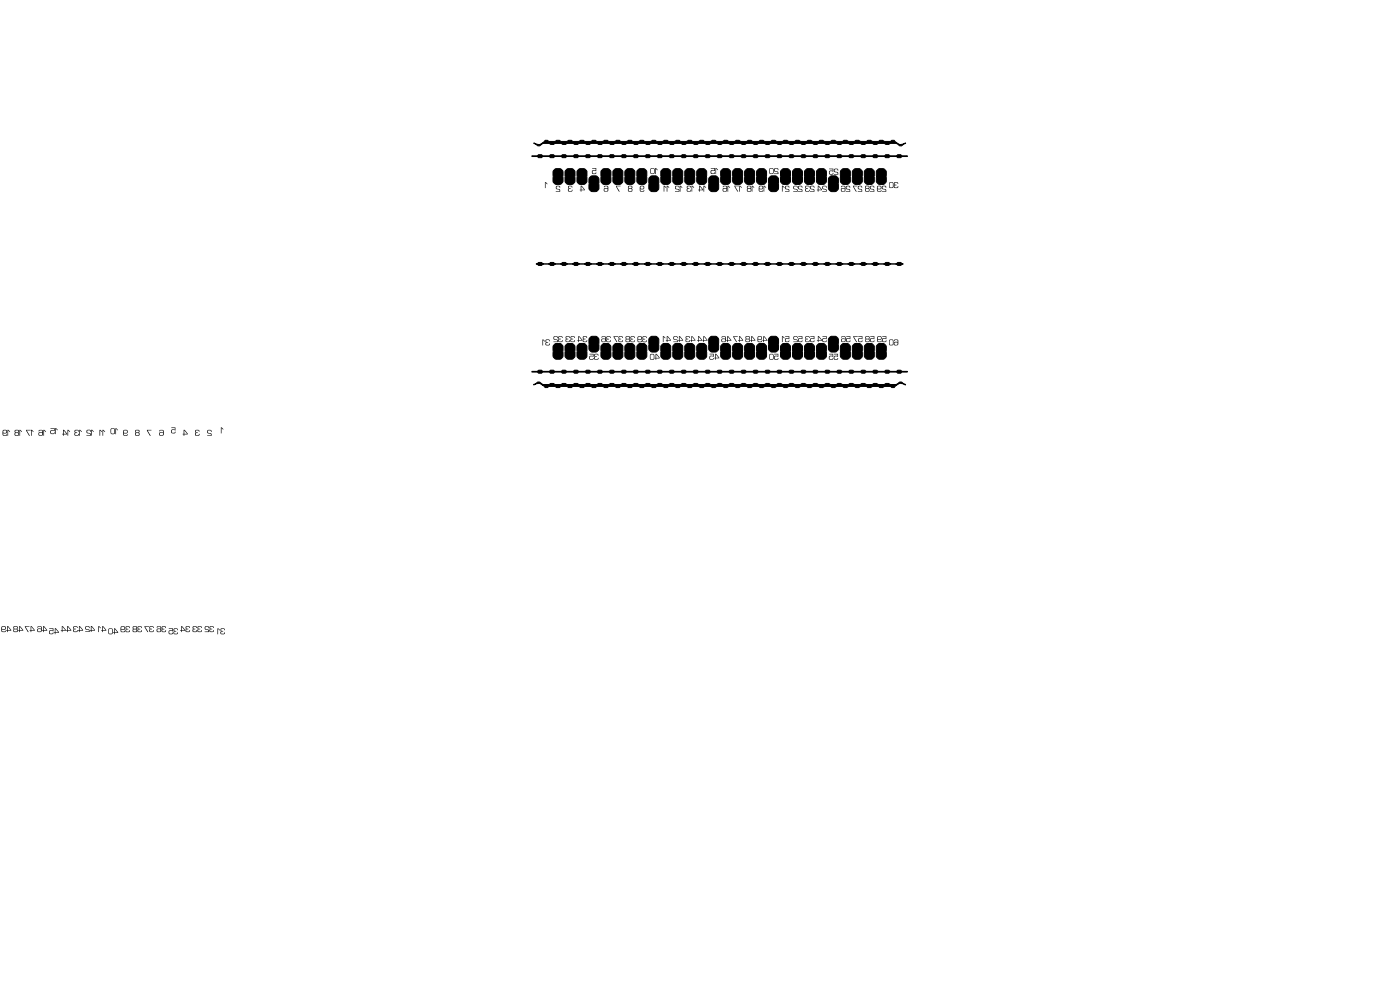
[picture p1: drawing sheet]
<svg xmlns="http://www.w3.org/2000/svg" width="297mm" height="210mm" viewBox="0 0 297 210" stroke-linecap="round" stroke-linejoin="round" font-family="sans-serif">
<g fill="#000">
<path d="M115.6 38.6l.5 .4-.4-.2v1.1h-.1zM118 39.5h.8v.3l-.2-.3h-.4l-.1 .1v.3l.7 .3v.5h-.9v-.2h.8l-.1-.3-.6-.2zM120.6 39.5h.8v.3l-.2-.3-.5 .1v.3l.4 .1-.4 .1-.1 .2 .1 .2h.3h.2l.2-.3-.1 .4h-.8v-.5l.2-.1-.2-.1zM123.2 39.4h.2l.7 1h-.8l-.1 .2v-.2l-.2-.1 .9-.1-.6-.7v.7h-.1zM125.6 35.7h.9v.6l-.6-.1-.2 .2 .1 .4h.5l.2-.2-.1 .3-.8-.1v-.6h.7l.1-.4h-.8zM128.2 39.5h.8l-.1 1.1-.8-.1v-.2l.3 .2h.4l.1-.2-.2-.3h-.4l-.2 .3 .1-.4 .7 .1-.1-.4-.5-.1-.2 .2zM130.7 39.4h.9v.1h-.8l.7 1.2h-.2zM133.3 39.5h.8v.4l-.1 .1 .2 .2-.1 .4-.9-.1v-.2l.5 .2h.3v-.2v-.2h-.3l-.5 .2 .2-.3-.2-.3 .3 .2 .5-.1-.1-.3h-.4l-.3 .2zM135.8 39.5l.5-.1 .3 .1v.6h-.7v.4h.5l.3-.2-.1 .3h-.8l-.1-.8 .3 .2h.4l.1-.1-.1-.4h-.4l-.1 .3h-.2zM138 35.7l.8 .1 .1 .8-.1 .3-.8-.1-.1-.6h.2l.1 .6h.5l.1-.3-.2-.7h-.4l-.1 .4h-.2zM139 35.7l.5 .3-.1 .1-.3-.3v1.1h-.1zM140.8 39.4l.5 .4-.4-.3v1.2h-.1z"/>
<path d="M141.4 39.4l.6 .4h-.1l-.3-.3v1.2h-.2zM143.3 39.5h.8v.3l-.2-.2-.4-.1-.1 .4 .7 .3v.5h-.9v-.2h.8l-.1-.3-.7-.1zM144.2 39.4l.6 .4h-.1l-.4-.3v1.2h-.1zM145.8 39.5h.8v.3l-.2-.3-.5 .1v.3l.4 .1-.4 .1-.1 .2 .1 .2h.4l.3-.2-.1 .3h-.8v-.5l.2-.1-.2-.1zM146.7 39.4l.6 .4-.4-.3-.1 1.2h-.1zM148.3 39.4h.2l.7 1h-.8l-.1 .2v-.2l-.2-.1 .9-.1-.5-.7-.1 .7h-.1zM149.2 39.4l.6 .4-.1 .1-.3-.4v1.2h-.2zM150.8 35.7h.9v.6l-.6-.1-.2 .2 .1 .4h.4l.3-.2-.1 .3-.8-.1v-.6l.7-.1v-.3h-.7zM151.8 35.7l.5 .3-.4-.2v1.1h-.1zM153.4 39.5h.8v1.1h-.8l-.1-.3 .4 .2h.3l.1-.2-.2-.3h-.4l-.2 .3 .2-.4 .6 .1v-.4l-.5-.1-.2 .2zM154.3 39.4l.6 .4-.4-.3v1.2h-.2zM155.8 39.4h1v.1h-.9l.7 1.1h-.2z"/>
<path d="M156.8 39.4l.6 .4h-.1l-.3-.3v1.1h-.2zM158.5 39.5h.8l.1 .4-.2 .1 .2 .2-.1 .4-.8-.1-.1-.2 .5 .2h.3l.1-.2-.1-.2h-.2l-.6 .2 .2-.3-.2-.3 .3 .2 .5-.1-.1-.3h-.4l-.3 .2zM159.5 39.4l.5 .4-.4-.3v1.2h-.1zM161 39.5h.8v.6h-.7l.1 .4h.5l.2-.2-.1 .3h-.8v-.8l.5 .2 .3-.2-.1-.3h-.4l-.3 .3zM162 39.4l.5 .4-.4-.3v1.2h-.1zM163.3 35.7l.7 .1 .1 .8-.1 .3-.8-.1v-.6h.1l.1 .6h.5l.1-.3-.1-.7h-.5l-.1 .4h-.1zM164.3 35.8h.8v.3l-.2-.3h-.2h-.3l-.1 .3 .1 .2 .7 .1v.5h-.9v-.1l.8-.1-.1-.2-.7-.2zM165.9 39.4l.5 .4v.1l-.4-.4v1.2h-.1zM166.6 39.5h.8v.3l-.1-.2-.4-.1-.2 .4 .7 .3 .1 .5h-1v-.2h.8l-.1-.3-.6-.1zM168.4 39.5h.8v.3l-.2-.3h-.4l-.1 .1-.1 .3 .7 .3 .1 .5h-.9v-.2h.8l-.1-.2-.7-.3zM169.4 39.5h.8v.3l-.2-.2-.2-.1-.3 .1-.1 .2 .1 .2 .7 .2v.5h-.9v-.2h.8l-.1-.3-.7-.2zM170.9 39.5h.8v.3l-.2-.3-.5 .1v.3l.4 .1-.4 .1v.2v.2h.3h.3l.2-.3-.1 .4h-.8l-.1-.4 .2-.2-.2-.1z"/>
<path d="M171.9 39.5h.8l.1 .3-.2-.2-.3-.1-.3 .1v.2l.1 .2 .6 .2 .1 .5h-1v-.2h.8l-.1-.3-.6-.2zM173.5 39.4h.2l.7 1h-.8l-.1 .2v-.2l-.2-.1 .9-.1-.6-.7v.7h-.1zM174.5 39.5h.8l.1 .3-.2-.2-.3-.1-.3 .1v.2l.1 .2 .6 .2 .1 .5h-1v-.2h.8l-.1-.3-.6-.2zM175.9 35.8h.9v.6l-.6-.1-.2 .2 .1 .4h.4l.3-.2-.1 .3-.8-.1v-.6h.7v-.4h-.7zM177 35.9h.8v.3l-.2-.3h-.2h-.3l-.1 .3 .1 .2 .7 .1v.5h-.9v-.1l.8-.1-.1-.2-.7-.2zM178.5 39.5h.8l.1 .8-.2 .3h-.8v-.3l.4 .3 .3-.1 .1-.2-.2-.3h-.4l-.2 .3 .1-.4 .7 .1-.1-.4-.4-.1-.3 .2zM179.5 39.5h.8l.1 .3-.5-.3-.3 .1v.2l.1 .2 .6 .2 .1 .5h-1v-.2h.8l-.1-.3-.6-.1zM181 39.4h.9v.1h-.8l.7 1.2h-.2zM182.1 39.5h.7l.1 .3-.4-.3-.3 .1-.1 .2 .1 .2 .6 .2 .1 .5h-.9v-.2h.8l-.1-.3-.7-.1zM183.6 39.5h.8v.4l-.1 .1 .2 .2-.1 .4-.9-.1v-.2l.5 .2h.3v-.2v-.2h-.3l-.5 .2 .2-.3-.2-.3 .3 .2 .5-.1-.1-.3h-.4l-.3 .2zM184.6 39.5h.8l.1 .3-.2-.2-.3-.1-.3 .1v.2l.1 .2 .6 .2 .1 .5h-1v-.2h.8l-.1-.3-.6-.1zM186.1 39.5h.8v.6h-.7l.1 .4h.4l.3-.2-.1 .3h-.8l-.1-.8 .6 .2 .3-.2-.1-.3h-.4l-.4 .3z"/>
<path d="M187.2 39.5h.7l.1 .3-.4-.3-.3 .1-.1 .2 .1 .2 .6 .2 .1 .5h-.9v-.2h.8l-.1-.3-.7-.1zM188.7 38.7l.6-.1 .2 .2v.7l-.1 .3-.6 .1-.1-.1-.1-.5 .3 .5 .4-.1 .1-.2-.1-.7h-.5l-.1 .5h-.1zM189.7 38.7l.8 .1v.2l-.2-.2h-.4l-.1 .1v.3l.4 .1-.4 .1v.3l.5 .1 .3-.3-.2 .4-.7-.1-.1-.4 .2-.1-.2-.2zM113.7 55.9l77.8-.1 .2 .2-.2 .1h-77.7zM115.1 72l.5 .4-.4-.3v1.2h-.1zM115.8 72.1h.8v.3l-.2-.3-.5 .1v.3l.4 .2-.5 .2 .1 .2 .2 .1 .3-.1 .3-.2-.1 .3h-.8l-.1-.4 .2-.2-.2-.1zM117.5 71.4h.8v.3l-.2-.2-.2-.1-.3 .1v.2l.1 .2 .6 .2v.5h-.9v-.1l.8-.1-.1-.3-.6-.1zM118.5 71.4h.8v.3l-.2-.3-.5 .1v.3l.4 .1-.4 .1-.1 .2 .1 .2 .4 .1 .4-.3-.1 .3h-.9v-.4l.2-.2-.2-.1zM120.1 71.4l.5-.1 .3 .1v.3l-.2-.3-.6 .2 .1 .2 .4 .1-.4 .1-.1 .4h.6l.2-.2-.1 .3h-.8v-.4l.2-.2-.2-.1zM121.1 71.4h.8v.3l-.2-.3-.5 .1v.3l.4 .1-.4 .1-.1 .2 .1 .2 .4 .1 .3-.3v.3h-.9v-.4l.2-.2-.2-.1zM122.7 71.3h.2l.7 1h-.8l-.1 .3v-.3l-.2-.1h.9l-.6-.8v.8h-.2zM123.7 71.4h.8v.3l-.2-.3-.5 .1v.3l.4 .1-.4 .1v.2v.2l.4 .1 .4-.3-.1 .3h-.8l-.1-.4 .2-.2-.2-.1z"/>
<path d="M125 75.1h.9v.6l-.6-.1-.2 .2 .2 .4h.4l.2-.2-.1 .3-.8-.1 .1-.6 .7-.1v-.3h-.8zM126.1 75.1l.8 .1v.2l-.2-.2h-.5v.4l.4 .1-.4 .1v.1v.3h.5l.3-.3-.1 .4-.8-.1-.1-.4 .2-.1-.2-.2zM127.7 71.4h.8l-.1 1.1h-.8v-.3l.3 .3 .4-.1 .1-.2-.2-.3-.4 .1-.2 .2 .1-.4 .7 .1-.1-.4-.5-.1-.2 .2zM128.7 71.4h.8v.3l-.2-.2h-.5v.3l.4 .2h-.4v.2v.2l.4 .1 .4-.3-.1 .3h-.9v-.4l.2-.2-.2-.1zM130.2 71.3h.9v.1h-.8l.7 1.2-.2-.1zM131.3 71.4h.8v.3l-.2-.3-.5 .1v.3l.4 .1-.4 .1-.1 .2 .1 .2 .3 .1 .2-.1 .2-.2-.1 .3h-.8v-.4l.2-.2-.2-.1zM132.8 71.4h.8v.4l-.1 .1 .1 .2v.4h-.9v-.3l.3 .3 .4-.1 .1-.2-.2-.2-.6 .2 .2-.3-.2-.2 .3 .2 .5-.2-.2-.3-.4 .1-.2 .2zM133.8 71.4h.8v.3l-.2-.2h-.5v.3l.4 .2h-.3l-.1 .2v.2l.3 .1 .3-.1 .2-.2-.1 .3h-.8l-.1-.4 .2-.2-.1-.1zM135.3 71.4h.8v.6l-.7 .1 .1 .4h.4l.3-.2-.1 .3-.8-.1-.1-.8 .3 .3h.4l.1-.2-.1-.3h-.4l-.3 .2zM136.4 71.4h.7l.1 .3-.2-.2h-.5v.3l.4 .2h-.4l-.1 .2 .1 .3h.4l.3-.3-.1 .3h-.8v-.4l.2-.2-.2-.1zM138 75.1h.5l.2 .1 .1 .8-.1 .3-.8-.1v-.6h.1l.1 .6h.5l.1-.3-.1-.7h-.5l-.2 .4zM139.1 75.1h.2l.6 .9h-.7l-.1 .3v-.3l-.2-.1h.9l-.6-.7v.7h-.1z"/>
<path d="M140.6 71.3l.6 .4-.1 .1-.3-.4v1.2h-.2zM141.4 71.3h.3l.6 1h-.7l-.1 .3-.1-.3-.1-.1h.9l-.6-.8v.8h-.2zM142.9 71.4h.8l.1 .3-.2-.2-.3-.1-.3 .1v.2l.1 .2 .6 .2 .1 .5h-1v-.1l.8-.1-.1-.3-.6-.1zM144 71.3h.3l.6 1h-.7l-.2 .3v-.3l-.1-.1h.9l-.6-.8v.8h-.3zM145.5 71.4h.8v.3l-.2-.3-.5 .1v.3l.4 .1-.3 .1-.1 .2 .1 .2 .4 .1 .3-.3-.1 .3h-.8l-.1-.4 .2-.2-.2-.1zM146.7 71.3h.2l.6 1h-.7l-.1 .3v-.3l-.2-.1 .9-.1-.6-.7v.8h-.1zM148.1 71.3h.2l.7 1h-.8l-.1 .3v-.3l-.2-.1 .9-.1-.6-.7v.8h-.1zM149.2 71.3h.2l.7 1h-.8l-.1 .3v-.3l-.2-.1 .9-.1-.5-.7-.1 .8h-.1zM150.5 75h.9v.7l-.6-.1-.2 .2 .2 .4h.4l.2-.3-.1 .4-.8-.1 .1-.6 .7-.1v-.3h-.8zM151.7 75h.2l.7 1h-.8l-.1 .3v-.3l-.2-.1h.9l-.5-.7-.1 .7h-.1zM153.1 71.4h.8l.1 .9-.1 .2h-.8l-.1-.3 .4 .3 .4-.1v-.1l-.1-.4h-.4l-.3 .3 .2-.4 .7 .1-.1-.4h-.5l-.2 .1zM154.3 71.3h.2l.6 1h-.7l-.1 .3v-.3l-.2-.1h.9l-.6-.8v.8h-.1z"/>
<path d="M155.6 71.3h.9v.1h-.8l.7 1.2-.3-.1zM156.8 71.3h.2l.6 1h-.7l-.1 .3v-.3l-.2-.1 .9-.1-.6-.7v.8h-.1zM158.2 71.4h.8l.1 .4-.2 .1 .2 .2-.1 .4h-.8l-.1-.3 .4 .2h.3l.1-.1-.1-.3h-.4l-.3 .2 .2-.3-.2-.2 .4 .2 .3-.1 .1-.1v-.2l-.2-.1h-.3l-.3 .3zM159.4 71.3h.2l.6 1h-.7l-.1 .3v-.3l-.2-.1 .9-.1-.6-.7v.8h-.1zM160.8 71.4l.4-.1 .4 .1v.6h-.8l.1 .4h.5l.2-.1v.2h-.8l-.1-.8 .3 .3 .4-.1 .1-.1-.2-.4-.3 .1-.2 .2h-.1zM161.9 71.3h.2l.7 1h-.7l-.2 .3v-.3l-.2-.1h1l-.6-.8v.8h-.2zM163.3 75.1l.7 .1 .1 .8-.1 .3-.8-.1v-.6h.1l.1 .6h.5l.1-.3-.1-.7h-.5l-.1 .4h-.1zM164.2 75.1h.9v.6l-.6-.1-.2 .2 .2 .4h.4l.2-.2-.1 .3-.8-.1 .1-.6 .7-.1v-.3h-.8zM165.9 71.3l.5 .4v.1l-.4-.4v1.2h-.1zM166.6 71.3h.9v.6l-.6-.1-.2 .2 .1 .4h.4l.3-.2-.1 .3h-.8v-.7h.7v-.4h-.7zM168.4 71.4h.8v.3l-.2-.2-.4-.1-.1 .4 .7 .3v.5h-.9v-.1l.8-.1-.1-.2-.7-.2zM169.3 71.3h.9v.6l-.6-.1-.1 .2 .1 .4h.4l.2-.2-.1 .3h-.7v-.7h.7v-.4h-.8z"/>
<path d="M170.9 71.4h.8v.3l-.2-.3-.5 .1v.3l.4 .1-.3 .1-.1 .2v.2l.3 .1 .3-.1 .2-.2-.1 .3h-.8l-.1-.4 .2-.2-.2-.1zM171.9 71.3h.9v.6l-.6-.1-.2 .2 .1 .4h.4l.3-.2-.1 .3h-.8v-.7h.7v-.4h-.7zM173.5 71.3h.2l.7 1h-.8l-.1 .3v-.3l-.2-.1 .9-.1-.5-.7-.1 .8h-.1zM174.5 71.3h.9v.6l-.6-.1-.2 .2 .1 .4h.4l.3-.2-.1 .3h-.8v-.7h.7v-.4h-.7zM175.9 75.1h.9v.6l-.6-.1-.2 .2 .1 .4h.4l.3-.2-.1 .3-.8-.1v-.6l.7-.1v-.3h-.7zM176.9 75.1h.9v.6l-.6-.1-.2 .2 .2 .4h.4l.2-.2-.1 .3-.8-.1 .1-.6 .7-.1v-.3h-.8zM178.5 71.4h.8l.1 .8-.1 .3h-.8l-.1-.3 .4 .3 .4-.1v-.2l-.1-.3h-.4l-.3 .3 .2-.4 .7 .1-.1-.4-.5-.1-.2 .2zM179.5 71.3h.9v.6l-.6-.1-.2 .2 .2 .4h.4l.2-.2-.1 .3h-.8l.1-.7 .7-.1v-.3h-.8zM181 71.3h1v.1h-.9l.7 1.2h-.2zM182.1 71.3h.9v.6l-.6-.1-.2 .2 .1 .4h.4l.3-.2-.1 .3h-.8v-.7l.7-.1v-.3h-.7zM183.6 71.4h.8l.1 .4-.2 .1 .2 .2-.1 .4h-.8l-.1-.3 .5 .3 .3-.1 .1-.2-.1-.2h-.3l-.5 .2 .2-.3-.2-.3 .3 .3 .5-.2-.1-.3h-.4l-.3 .2zM184.6 71.3h.9v.6l-.6-.1-.2 .2 .2 .4h.4l.2-.2-.1 .3h-.8l.1-.7 .7-.1v-.3h-.8z"/>
<path d="M186.2 71.4h.8l-.1 .6h-.7l.1 .4h.5l.2-.1v.2h-.9v-.7l.5 .2 .3-.2-.1-.3-.3-.1-.4 .4zM187.2 71.3h.8v.6l-.6-.1-.1 .2 .1 .4h.4l.3-.2-.1 .3h-.8v-.7l.7-.1v-.3h-.7zM188.7 72.1h.8v.8l-.1 .3-.6 .1-.1-.2-.1-.5 .3 .5h.4l.1-.2-.1-.8-.5 .1-.1 .4h-.1zM189.7 72.1h.8v1.1h-.8l-.1-.3 .3 .3 .4-.1 .1-.2-.2-.3h-.4l-.2 .3 .2-.4 .6 .1v-.4l-.5-.1-.2 .2zM.6 91.3l.6-.1 .2 .1v.6h-.7l.1 .4h.5l.2-.2-.1 .3-.8-.1-.1-.6 .5 .1 .3-.1v-.4h-.3h-.2l-.1 .4h-.2zM1.6 91.2h.2l.4 .4h-.1l-.4-.3v1.1h-.1zM3.2 91.3h.8v.4l-.2 .1 .2 .2-.1 .4-.8-.1v-.2l.3 .2h.4l.1-.2v-.2h-.2l-.6 .2 .2-.3-.2-.3 .3 .2 .5-.1-.2-.3h-.4l-.2 .2zM4.1 91.2h.2l.4 .4h-.1l-.3-.3v1.1h-.2zM5.5 91.2h1v.1h-.8l.6 1.1h-.1zM6.6 91.2h.2l.3 .4h-.1l-.3-.3v1.1h-.1zM8.3 91.3h.8v.8l-.1 .3-.8-.1v-.2l.3 .2h.4l.1-.2v-.2l-.2-.1h-.4l-.2 .3 .1-.4 .7 .1-.1-.5h-.5l-.2 .2zM9.2 91.2h.2l.4 .4h-.1l-.4-.3v1.1h-.1z"/>
<path d="M10.7 90.8h.9v.7l-.6-.1-.2 .1 .1 .5 .5-.1 .2-.2-.1 .3h-.8v-.6l.4-.2 .4 .1v-.4h-.8zM11.7 90.8h.2l.4 .4-.1 .1-.4-.4v1.2h-.1zM13.4 91.2h.2l.6 1h-.7v.2h-.1v-.2l-.2-.2h.9l-.6-.7v.7h-.3h.2zM14.3 91.2h.2l.4 .4h-.1l-.3-.3v1.1h-.2zM15.9 91.3h.8v.3l-.2-.3h-.5v.4h.4v.2l-.5 .1 .1 .3h.1h.4l.1-.3h.1l-.1 .4-.8-.1v-.4l.2-.1-.2-.2zM16.8 91.2h.2l.4 .4h-.1l-.3-.3v1.1h-.2zM18.4 91.2l.8 .1 .1 .3h-.2v-.3h-.3h-.3v.3l.1 .2 .6 .1 .1 .5h-1v-.1h.8v-.3l-.7-.2zM19.3 91.2h.2l.4 .3-.1 .1-.3-.3v1.1h-.2zM21.1 91.2h.2l.4 .4h-.1l-.3-.3v1.1h-.2zM21.7 91.2h.2l.4 .4h-.1l-.3-.3v1.1h-.2zM23.6 90.9h.5l.2 .1 .1 .8-.1 .3h-.6l-.2-.1-.1-.5h.2l.1 .5h.4l.2-.2-.1-.8h-.5l-.1 .5h-.2zM24.5 90.8h.2l.3 .4v.1l-.4-.3v1.1h-.1z"/>
<path d="M26.2 91.3l.5-.1 .3 .1v.6h-.7l.1 .4h.5l.2-.2-.1 .3-.8-.1-.1-.6 .7 .1 .1-.2v-.3h-.4l-.4 .4zM28.7 91.3h.9v.4l-.2 .1 .2 .2-.1 .4-.8-.1-.1-.2 .4 .2h.4l.1-.2-.2-.2h-.4l-.3 .2 .2-.3-.1-.3 .3 .2 .4-.1-.1-.3h-.4l-.2 .2zM31.2 91.2h.9v.1h-.8l.7 1.1h-.2zM33.9 91.3h.8v.8l-.1 .3-.8-.1v-.2l.3 .2h.4l.1-.2v-.2l-.2-.1h-.4l-.2 .3 .1-.4 .7 .1-.1-.5h-.5l-.2 .2zM36.3 90.7h.9v.6l-.6-.1-.2 .2 .2 .4h.4l.3-.2-.2 .3-.8-.1 .1-.6 .3-.1 .4 .1v-.4h-.8zM39 91.2h.2l.6 1h-.7v.2h-.1v-.2l-.2-.2h.2v-.3h.1v.3h.6l-.6-.7v.4h-.1zM41.5 91.3h.8v.3l-.2-.3h-.5v.4h.4v.2l-.5 .1v.3h.2h.4l.1-.3h.1l-.1 .4-.8-.1v-.4l.2-.1-.2-.2zM44 91.3h.8l.1 .3h-.2v-.3h-.3l-.3 .1v.2l.1 .2 .6 .2 .1 .4h-.9v-.1h.7v-.3l-.7-.2zM46.9 90.7h.1l.4 .4h-.1l-.3-.3v1.1h-.1zM.4 132.9l.5-.1 .3 .1-.1 .6-.7 .1 .2 .4h.4l.3-.2-.1 .2h-.9v-.7l.5 .2 .3-.2-.1-.3-.2-.1-.3 .1-.1 .3h-.1zM1.5 132.8h.2l.7 1h-.8v.3h-.1v-.3l-.2-.1h.2v-.4h.1v.4h.6l-.5-.8-.1 .4h-.1zM2.9 132.9h.8l.1 .4-.2 .1 .2 .2-.1 .4h-.8l-.1-.3 .4 .3 .4-.1v-.1v-.2l-.2-.1-.6 .2 .2-.3-.2-.2 .3 .2 .5-.2-.1-.2h-.4l-.3 .2z"/>
<path d="M4 132.8h.3l.6 1h-.7v.3h-.2v-.3l-.2-.1h1l-.6-.8v.8h-.4h.2zM5.3 132.8h.9v.2h-.8l.7 1.1h-.2zM6.5 132.8h.2l.7 1h-.8v.3h-.1v-.3l-.2-.1h.2v-.4h.1v.4h.6l-.6-.8v.4h-.1zM8 132.9l.8 .1 .1 .8-.2 .2h-.7l-.1-.3 .3 .3 .4-.1 .1-.2v-.2l-.2-.1-.4 .1-.2 .2 .1-.3h.7v-.4h-.5l-.3 .1zM9.1 132.8h.2l.7 1h-.7v.3h-.2v-.3l-.2-.1h.2v-.4h.2v.4h.6l-.6-.8v.4h-.2zM10.5 133.3h.8v.6l-.6-.1-.1 .2 .1 .4h.4l.3-.2-.2 .3-.7-.1v-.6l.3-.1 .4 .1v-.4h-.7zM11.6 133.3h.2l.7 .9h-.7v.3h-.2v-.3l-.2-.1h.2v-.4h.2v.4h.6l-.6-.7v.3h-.2zM13.1 132.8h.2l.7 1h-.8v.3h-.1v-.3l-.2-.1h.2v-.4h.1v.4h.6l-.5-.8-.1 .4h-.1zM14.2 132.8h.3l.6 1h-.7v.3h-.2v-.3l-.2-.1h.2v-.4h.2v.4h.6l-.6-.8v.4h-.2zM15.6 132.9h.8l.1 .3-.3-.2h-.5v.3l.4 .1v.1l-.4 .2v.2l.2 .1 .4-.1v-.2h.2l-.1 .3h-.8l-.1-.4 .2-.2-.2-.1zM16.7 132.8h.3l.6 1h-.7v.3h-.2v-.3l-.2-.1h1l-.6-.8v.8h-.4h.2zM18.2 132.9h.8v.3h-.1l-.1-.2-.3-.1-.2 .1-.1 .3 .1 .1 .6 .2 .1 .5h-.9v-.2h.8l-.1-.2-.7-.2z"/>
<path d="M19.3 132.8h.2l.6 1h-.7v.3h-.1v-.3l-.2-.1h.2v-.4h.1v.4l.6-.1-.6-.7v.4h-.1zM20.8 132.8h.2l.4 .4-.1 .1-.3-.4v1.2h-.2zM21.7 132.8h.2l.6 1h-.7v.3h-.1v-.3l-.2-.1h.9l-.6-.8v.8h-.3h.2zM23.1 133.4l.6-.1 .2 .1v.8l-.1 .3-.6 .1-.2-.2v-.5h.1l.1 .5h.5l.1-.2v-.7l-.6-.1-.1 .5h-.1zM24.2 133.3h.2l.7 1h-.8v.3h-.1v-.3l-.2-.2h.2v-.3h.1v.3h.6l-.6-.7v.4h-.1zM25.7 132.9l.5-.1 .3 .2-.1 .6h-.7l.2 .4h.4l.3-.2-.2 .3-.8-.1v-.7l.5 .2 .3-.2-.1-.3h-.3h-.2l-.1 .3h-.1zM26.7 132.9l.8 .1 .1 .2-.3-.2h-.5v.3l.4 .1v.1l-.4 .1v.1v.3h.4l.4-.3-.1 .3h-.8l-.1-.4 .2-.1-.2-.2zM28.2 132.9h.8l.1 .4-.2 .1 .2 .2-.1 .4h-.8l-.1-.3 .3 .3h.5v-.2l-.1-.3h-.4l-.3 .2 .2-.3-.2-.2 .3 .2 .5-.1-.1-.3h-.4l-.3 .2zM29.2 132.9h.8l.1 .3-.2-.2h-.5v.3l.3 .1v.1h-.3l-.1 .2 .1 .3h.3l.4-.3-.1 .3h-.8v-.4l.1-.2-.1-.1zM30.7 132.8h.9v.2h-.8l.7 1.1h-.2zM31.7 132.9h.8l.1 .3-.2-.2h-.5v.3l.4 .1v.1h-.4l-.1 .2 .1 .2 .4 .1 .3-.3-.1 .3h-.8v-.4l.2-.2-.2-.1zM33.3 132.9l.8 .1 .1 .8-.1 .2h-.8l-.1-.3 .3 .3h.4l.1-.2v-.3h-.2h-.3l-.3 .2 .2-.3h.6v-.4h-.5l-.2 .2z"/>
<path d="M34.3 132.9h.9v.3l-.2-.2h-.5v.3l.4 .1v.1h-.4l-.1 .2 .1 .3h.4l.3-.3-.1 .3h-.8v-.4l.2-.2-.2-.1zM35.8 133.3h.9v.6l-.6-.1-.2 .2 .1 .4h.5l.2-.2-.1 .3-.8-.1v-.6l.4-.1 .4 .1v-.4h-.8zM36.9 133.4h.8v.3l-.2-.3h-.5v.4h.4v.2l-.5 .1 .1 .3h.1h.4l.1-.3h.2l-.1 .4-.9-.1v-.3l.2-.2-.2-.2zM38.4 132.8h.2l.7 1h-.7v.3h-.2v-.3l-.2-.1h.2v-.4h.2v.4h.5l-.5-.8v.4h-.2zM39.4 132.9h.8l.1 .3-.2-.2h-.5v.3l.3 .1v.1l-.4 .2v.2l.2 .1 .4-.1 .1-.2h.1l-.1 .3h-.8v-.4l.1-.2-.1-.1zM40.9 132.9h.8l.1 .3-.3-.2h-.4l-.1 .3 .4 .1v.1h-.3l-.1 .2 .1 .2 .4 .1 .3-.3-.1 .3h-.8l-.1-.4 .2-.2-.1-.1zM42 132.9h.8v.3l-.2-.2h-.5v.3l.4 .1v.1l-.5 .2 .1 .2 .1 .1 .4-.1 .1-.2h.1l-.1 .3h-.8v-.4l.2-.2-.2-.1zM43.5 132.9h.8l.1 .4h-.2l-.1-.3-.3-.1-.2 .1v.3l.1 .2 .6 .1 .1 .5h-1v-.1h.8l-.1-.3-.6-.2zM44.5 132.9h.8l.1 .3-.3-.2h-.5v.3l.4 .1v.1l-.4 .2v.2l.2 .1 .4-.1v-.2h.2l-.1 .3h-.8l-.1-.4 .2-.2-.2-.1zM46.1 133.3h.2l.4 .4-.1 .1-.3-.4v1.2h-.2zM46.8 133.4h.8l.1 .3-.2-.3h-.5v.4h.3v.2l-.4 .1v.3h.2h.4l.1-.3h.1l-.1 .4-.8-.1v-.3l.1-.2-.1-.2z"/>
</g>
<g fill="#000" stroke="#000" stroke-width=".21">
<path d="M117.6 36l.4-.2h.8l.6 .5v2.2l-.5 .6h-1l-.5-.5-.1-2.1zM120.1 36l.4-.2h.8l.6 .5 .1 2.2-.5 .6h-1l-.6-.5v-2.1zM122.7 36l.3-.2h.9l.6 .5v2.2l-.5 .6h-1l-.6-.5v-2.1zM125.2 37.6l.4-.3h.8l.6 .5 .1 2.2-.6 .6h-1l-.5-.5-.1-2.1zM127.7 36l.4-.2h.9l.6 .5v2.2l-.5 .6h-1l-.6-.5v-2.1zM130.3 36l.4-.2h.8l.6 .5v2.2l-.5 .6h-1l-.5-.5-.1-2.1zM132.8 36l.4-.2h.8l.6 .5 .1 2.2-.5 .6h-1l-.6-.5v-2.1zM135.4 36l.3-.2h.9l.6 .5v2.2l-.5 .6h-1l-.6-.5v-2.1zM137.9 37.6l.4-.3h.8l.6 .5 .1 2.2-.6 .6h-1l-.5-.5-.1-2.1zM140.4 36l.4-.2h.9l.6 .5v2.2l-.5 .6h-1l-.6-.5v-2.1zM143 36l.4-.2h.8l.6 .5v2.2l-.5 .6h-1l-.5-.5-.1-2.1zM145.5 36l.4-.2h.8l.6 .5 .1 2.2-.5 .6h-1l-.6-.5v-2.1z"/>
<path d="M148.1 36l.3-.2h.9l.6 .5v2.2l-.5 .6h-1l-.6-.5v-2.1zM150.6 37.6l.4-.3h.8l.6 .5 .1 2.2-.6 .6h-1l-.5-.5-.1-2.1zM113.3 30.3l1 .4 1-.5h37.4v.4h-.3a2.13 2.13 0 0 0-1.9 0h-.7a2.13 2.13 0 0 0-1.9 0h-.6a2.13 2.13 0 0 0-1.9 0h-.6a2.13 2.13 0 0 0-1.9 0h-.7a2.13 2.13 0 0 0-1.9 0h-.6a2.13 2.13 0 0 0-1.9 0h-.7a2.13 2.13 0 0 0-1.9 0h-.6a2.13 2.13 0 0 0-1.9 0h-.6a2.13 2.13 0 0 0-1.9 0h-.7a2.13 2.13 0 0 0-1.9 0h-.6a2.13 2.13 0 0 0-1.9 0h-.7a2.13 2.13 0 0 0-1.9 0h-.6a2.13 2.13 0 0 0-1.9 0h-.6a2.13 2.13 0 0 0-1.9 0h-.7l-.3-.2h-1.3l-.7 .5h-.4l-.9-.5zM153.1 36l.4-.2h.9l.6 .5v2.2l-.5 .6h-1l-.6-.5v-2.1zM155.7 36l.4-.2h.8l.6 .5v2.2l-.5 .6h-1l-.5-.5-.1-2.1zM158.2 36l.4-.2h.8l.6 .5 .1 2.2-.5 .6h-1l-.6-.5v-2.1zM115.7 29.8h.3a2.38 2.38 0 0 0 2.1 0 .85 .85 0 0 1 .9 .2h1.2l.4-.2a.85 .85 0 0 1 1 .2h1.2l.3-.2a.85 .85 0 0 1 1 .2h1.2l.4-.2a.85 .85 0 0 1 1 .2h1.1l.4-.2a.85 .85 0 0 1 1 .2h1.2l.4-.2a.85 .85 0 0 1 .9 .2h1.2l.4-.2a.85 .85 0 0 1 1 .2h1.2l.3-.2a.85 .85 0 0 1 1 .2h1.2l.4-.2a.85 .85 0 0 1 1 .2h1.1l.4-.2a.85 .85 0 0 1 1 .2h1.2l.4-.2a.85 .85 0 0 1 .9 .2h1.2l.4-.2a.85 .85 0 0 1 1 .2h1.2l.3-.2a.85 .85 0 0 1 1 .2h1.2l.4-.2a.85 .85 0 0 1 1 .2h1.2a1.07 1.07 0 0 1 1.3 0h1.2a1.07 1.07 0 0 1 1.4 0h1.2a1.07 1.07 0 0 1 1.3 0h1.2a1.07 1.07 0 0 1 1.4 0h1.2a1.07 1.07 0 0 1 1.3 0h1.2a1.07 1.07 0 0 1 1.3 0h1.2a1.07 1.07 0 0 1 1.4 0h1.2a1.07 1.07 0 0 1 1.3 0h1.2a1.07 1.07 0 0 1 1.4 0h1.2a1.07 1.07 0 0 1 1.3 0h1.2a1.07 1.07 0 0 1 1.3 0h1.2a1.07 1.07 0 0 1 1.4 0h1.2a1.07 1.07 0 0 1 1.3 0h1.2a1.07 1.07 0 0 1 1.4 0h1.3a.67 .67 0 0 1 1.1 .2l.1 .1h-75.1zM160.8 36l.3-.2h.9l.6 .5v2.2l-.5 .6h-1l-.6-.5v-2.1zM163.3 37.6l.4-.3h.8l.6 .5 .1 2.2-.6 .6h-1l-.5-.5-.1-2.1zM165.8 36l.4-.2h.9l.6 .5v2.2l-.5 .6h-1l-.6-.5v-2.1zM168.4 36l.4-.2h.8l.6 .5v2.2l-.5 .6h-1l-.5-.5-.1-2.1zM170.9 36l.4-.2h.8l.6 .5 .1 2.2-.5 .6h-1l-.6-.5v-2.1z"/>
<path d="M173.3 36.2l.5-.4h.8l.7 .4v2.3l-.4 .6h-1.1l-.5-.4-.1-2.2zM175.9 37.7l.4-.4h.9l.6 .5 .1 2.2-.5 .6h-1l-.6-.4-.1-2.2zM178.4 36.2l.5-.4h.8l.6 .4 .1 2.3-.5 .6h-1l-.5-.4-.1-2.2zM180.9 36.2l.5-.4h.9l.6 .4v2.3l-.4 .6h-1l-.6-.4-.1-2.2zM183.5 36.2l.5-.4h.8l.6 .4 .1 2.3-.5 .6h-1l-.6-.4v-2.2zM186 36.2l.5-.4h.8l.7 .4v2.3l-.4 .6h-1.1l-.5-.4-.1-2.2zM152.6 30.2h37.5l1 .5 1-.4v.1l-.8 .5h-.4l-.8-.5h-1.2a1.14 1.14 0 0 1-1.3 0h-1.2a1.13 1.13 0 0 1-1.4 0h-1.2a1.13 1.13 0 0 1-1.3 0h-1.2a1.13 1.13 0 0 1-1.4 0h-1.2a1.13 1.13 0 0 1-1.3 0h-1.2a1.13 1.13 0 0 1-1.3 0h-1.2a1.13 1.13 0 0 1-1.4 0h-1.2a1.13 1.13 0 0 1-1.3 0h-1.2a1.13 1.13 0 0 1-1.4 0h-1.2a1.13 1.13 0 0 1-1.3 0h-1.2a1.13 1.13 0 0 1-1.3 0h-1.2a1.13 1.13 0 0 1-1.4 0h-1.2a1.13 1.13 0 0 1-1.3 0h-1.2a1.13 1.13 0 0 1-1.4 0h-1.2l-.7 .2zM112.8 33.1l1.3-.1a.84 .84 0 0 1 1.1 .1l1.4-.1a.84 .84 0 0 1 1.1 .1l1.4-.1a.84 .84 0 0 1 1.2 .1l1.4-.1a.84 .84 0 0 1 1.1 .1l1.4-.1a.84 .84 0 0 1 1.1 .1l1.5-.1a.84 .84 0 0 1 1.1 .1l1.4-.1a.84 .84 0 0 1 1.1 .1l1.4-.1a.84 .84 0 0 1 1.2 .1l1.4-.1a.84 .84 0 0 1 1.1 .1l1.4-.1a.84 .84 0 0 1 1.1 .1l1.5-.1a.84 .84 0 0 1 1.1 .1l1.4-.1a.84 .84 0 0 1 1.1 .1l1.4-.1a.84 .84 0 0 1 1.2 .1l1.4-.1a.84 .84 0 0 1 1.1 .1l1.4-.1a.84 .84 0 0 1 1.1 .1l1.5-.1a.84 .84 0 0 1 1.1 .1l1.4-.1a.84 .84 0 0 1 1.1 .1l1.4-.1a.84 .84 0 0 1 1.2 .1l1.4-.1a.84 .84 0 0 1 1.1 .1l1.4-.1a.84 .84 0 0 1 1.1 .1l1.5-.1a.84 .84 0 0 1 1.1 .1l1.4-.1a.84 .84 0 0 1 1.1 .1l1.4-.1a.84 .84 0 0 1 1.2 .1l1.4-.1a.84 .84 0 0 1 1.1 .1l1.4-.1a.84 .84 0 0 1 1.1 .1l1.5-.1a.84 .84 0 0 1 1.1 .1l1.4-.1a.84 .84 0 0 1 1.1 .1l1.4-.1a.84 .84 0 0 1 1.2 .1l1.4-.1a.84 .84 0 0 1 1.1 .1l1.4-.1a.84 .84 0 0 1 1.1 .1l1.5-.1a.84 .84 0 0 1 1.1 .1h1.1v.1l-1.2 .1a.83 .83 0 0 1-1.1-.1l-1.5 .1a.83 .83 0 0 1-1.1-.1l-1.4 .1a.83 .83 0 0 1-1.1-.1l-1.4 .1a.83 .83 0 0 1-1.2-.1l-1.4 .1a.83 .83 0 0 1-1.1-.1l-1.4 .1a.83 .83 0 0 1-1.1-.1l-1.5 .1a.83 .83 0 0 1-1.1-.1l-1.4 .1a.83 .83 0 0 1-1.1-.1l-1.4 .1a.83 .83 0 0 1-1.2-.1l-1.4 .1a.83 .83 0 0 1-1.1-.1l-1.4 .1a.83 .83 0 0 1-1.1-.1l-1.5 .1a.83 .83 0 0 1-1.1-.1l-1.4 .1a.83 .83 0 0 1-1.1-.1l-1.4 .1a.83 .83 0 0 1-1.2-.1l-1.4 .1a.83 .83 0 0 1-1.1-.1l-1.4 .1a.83 .83 0 0 1-1.1-.1l-1.5 .1a.83 .83 0 0 1-1.1-.1l-1.4 .1a.83 .83 0 0 1-1.1-.1l-1.4 .1a.83 .83 0 0 1-1.2-.1l-1.4 .1a.83 .83 0 0 1-1.1-.1l-1.4 .1a.83 .83 0 0 1-1.1-.1l-1.5 .1a.83 .83 0 0 1-1.1-.1l-1.4 .1a.83 .83 0 0 1-1.1-.1l-1.4 .1a.83 .83 0 0 1-1.2-.1l-1.4 .1a.83 .83 0 0 1-1.1-.1l-1.4 .1a.83 .83 0 0 1-1.1-.1l-1.5 .1a.83 .83 0 0 1-1.1-.1l-1.4 .1a.83 .83 0 0 1-1.1-.1l-1.4 .1a.83 .83 0 0 1-1.2-.1l-1.4 .1a.83 .83 0 0 1-1.1-.1l-1.4 .1a.83 .83 0 0 1-1.1-.1h-1.2zM113.8 56a1.07 1.07 0 0 1 1.5 0 1.07 1.07 0 0 1-1.5 0zM116.3 56a1.07 1.07 0 0 1 1.6 0 1.07 1.07 0 0 1-1.6 0zM118.9 56a1.07 1.07 0 0 1 1.5 0 1.07 1.07 0 0 1-1.5 0zM121.4 56a1.07 1.07 0 0 1 1.6 0 1.07 1.07 0 0 1-1.6 0z"/>
<path d="M124 56a1.07 1.07 0 0 1 1.5 0 1.07 1.07 0 0 1-1.5 0zM126.5 56a1.07 1.07 0 0 1 1.5 0 1.07 1.07 0 0 1-1.5 0zM129 56a1.07 1.07 0 0 1 1.6 0 1.07 1.07 0 0 1-1.6 0zM131.6 56a1.07 1.07 0 0 1 1.5 0 1.07 1.07 0 0 1-1.5 0zM134.1 56a1.07 1.07 0 0 1 1.6 0 1.07 1.07 0 0 1-1.6 0zM136.7 56a1.07 1.07 0 0 1 1.5 0 1.07 1.07 0 0 1-1.5 0zM139.2 56a1.07 1.07 0 0 1 1.5 0 1.07 1.07 0 0 1-1.5 0zM141.7 56a1.07 1.07 0 0 1 1.6 0 1.07 1.07 0 0 1-1.6 0zM144.3 56a1.07 1.07 0 0 1 1.5 0 1.07 1.07 0 0 1-1.5 0zM146.8 56a1.07 1.07 0 0 1 1.6 0 1.07 1.07 0 0 1-1.6 0zM149.4 56a1.07 1.07 0 0 1 1.5 0 1.07 1.07 0 0 1-1.5 0zM151.9 56a1.07 1.07 0 0 1 1.5 0 1.07 1.07 0 0 1-1.5 0z"/>
<path d="M154.4 56a1.07 1.07 0 0 1 1.6 0 1.07 1.07 0 0 1-1.6 0zM157 56a1.07 1.07 0 0 1 1.5 0 1.07 1.07 0 0 1-1.5 0zM159.5 56a1.07 1.07 0 0 1 1.6 0 1.07 1.07 0 0 1-1.6 0zM162.1 56a1.07 1.07 0 0 1 1.5 0 1.07 1.07 0 0 1-1.5 0zM164.6 56a1.07 1.07 0 0 1 1.5 0 1.07 1.07 0 0 1-1.5 0zM167.1 56a1.07 1.07 0 0 1 1.6 0 1.07 1.07 0 0 1-1.6 0zM169.7 56a1.07 1.07 0 0 1 1.5 0 1.07 1.07 0 0 1-1.5 0zM172.2 56a1.07 1.07 0 0 1 1.6 0 1.07 1.07 0 0 1-1.6 0zM174.8 56a1.07 1.07 0 0 1 1.5 0 1.07 1.07 0 0 1-1.5 0zM177.3 56a1.07 1.07 0 0 1 1.5 0 1.07 1.07 0 0 1-1.5 0zM179.8 56a1.07 1.07 0 0 1 1.6 0 1.07 1.07 0 0 1-1.6 0zM182.4 56a1.07 1.07 0 0 1 1.5 0 1.07 1.07 0 0 1-1.5 0z"/>
<path d="M184.9 56a1.07 1.07 0 0 1 1.6 0 1.07 1.07 0 0 1-1.6 0zM187.5 56a1.07 1.07 0 0 1 1.5 0 1.07 1.07 0 0 1-1.5 0zM190 56a1.07 1.07 0 0 1 1.5 0 1.07 1.07 0 0 1-1.5 0zM117.4 73.3l.5-.4h.9l.6 .4v2.3l-.4 .5-1 .1-.6-.4-.1-2.3zM120 73.3l.5-.4h.8l.6 .4 .1 2.3-.5 .5-1 .1-.6-.4v-2.3zM122.5 73.3l.5-.4h.8l.7 .4v2.3l-.4 .5-1.1 .1-.5-.4-.1-2.3zM125.2 71.6l.4-.3h.8l.6 .6 .1 2.1-.6 .6-1 .1-.5-.5-.1-2.2zM127.6 73.3l.5-.4h.8l.6 .4 .1 2.3-.5 .5-1 .1-.5-.4-.1-2.3zM130.3 73.1l.4-.2h.8l.6 .5v2.2l-.5 .6h-1l-.5-.5-.1-2.2zM132.7 73.3l.5-.4h.8l.6 .4 .1 2.3-.5 .5-1 .1-.6-.4v-2.3zM135.2 73.3l.5-.4h.8l.7 .4v2.3l-.4 .5-1.1 .1-.5-.4-.1-2.3zM137.8 71.7l.4-.3 .9-.1 .6 .5 .1 2.2-.5 .6-1 .1-.6-.5-.1-2.2z"/>
<path d="M140.3 73.3l.5-.4h.8l.6 .4 .1 2.3-.5 .5-1 .1-.5-.4-.1-2.3zM142.8 73.3l.5-.4h.9l.6 .4v2.3l-.4 .5-1 .1-.6-.4-.1-2.3zM145.4 73.3l.5-.4h.8l.6 .4 .1 2.3-.5 .5-1 .1-.6-.4v-2.3zM147.9 73.3l.5-.4h.8l.7 .4v2.3l-.4 .5-1.1 .1-.5-.4-.1-2.3zM150.6 71.6l.4-.3h.8l.6 .6 .1 2.1-.6 .6-1 .1-.5-.5-.1-2.2zM153 73.3l.5-.4h.8l.6 .4 .1 2.3-.5 .5-1 .1-.5-.4-.1-2.3zM155.5 73.3l.5-.4h.9l.6 .4v2.3l-.4 .5-1 .1-.6-.4-.1-2.3zM158.1 73.3l.5-.4h.8l.6 .4 .1 2.3-.5 .5-1 .1-.6-.4v-2.3zM160.6 73.3l.5-.4h.8l.7 .4v2.3l-.4 .5-1.1 .1-.5-.4-.1-2.3zM163.2 71.7l.4-.3 .9-.1 .6 .5 .1 2.2-.5 .6-1 .1-.6-.5-.1-2.2zM165.7 73.3l.5-.4h.8l.6 .4 .1 2.3-.5 .5-1 .1-.5-.4-.1-2.3zM168.2 73.3l.5-.4h.9l.6 .4v2.3l-.4 .5-1 .1-.6-.4-.1-2.3z"/>
<path d="M170.8 73.3l.5-.4h.8l.6 .4 .1 2.3-.5 .5-1 .1-.6-.4v-2.3zM112.8 78.8l1.3-.1a.84 .84 0 0 1 1.1 .1l1.4-.1a.84 .84 0 0 1 1.1 .1l1.4-.1a.84 .84 0 0 1 1.2 .1l1.4-.1a.84 .84 0 0 1 1.1 .1l1.4-.1a.84 .84 0 0 1 1.1 .1l1.5-.1a.84 .84 0 0 1 1.1 .1l1.4-.1a.84 .84 0 0 1 1.1 .1l1.4-.1a.84 .84 0 0 1 1.2 .1l1.4-.1a.84 .84 0 0 1 1.1 .1l1.4-.1a.84 .84 0 0 1 1.1 .1l1.5-.1a.84 .84 0 0 1 1.1 .1l1.4-.1a.84 .84 0 0 1 1.1 .1l1.4-.1a.84 .84 0 0 1 1.2 .1l1.4-.1a.84 .84 0 0 1 1.1 .1l1.4-.1a.84 .84 0 0 1 1.1 .1l1.5-.1a.84 .84 0 0 1 1.1 .1l1.4-.1a.84 .84 0 0 1 1.1 .1l1.4-.1a.84 .84 0 0 1 1.2 .1l1.4-.1a.84 .84 0 0 1 1.1 .1l1.4-.1a.84 .84 0 0 1 1.1 .1l1.5-.1a.84 .84 0 0 1 1.1 .1l1.4-.1a.84 .84 0 0 1 1.1 .1l1.4-.1a.84 .84 0 0 1 1.2 .1l1.4-.1a.84 .84 0 0 1 1.1 .1l1.4-.1a.84 .84 0 0 1 1.1 .1l1.5-.1a.84 .84 0 0 1 1.1 .1l1.4-.1a.84 .84 0 0 1 1.1 .1l1.4-.1a.84 .84 0 0 1 1.2 .1l1.4-.1a.84 .84 0 0 1 1.1 .1l1.4-.1a.84 .84 0 0 1 1.1 .1l1.5-.1a.84 .84 0 0 1 1.1 .1h1.1v.1l-1.2 .1a.84 .84 0 0 1-1.1-.1l-1.5 .1a.84 .84 0 0 1-1.1-.1l-1.4 .1a.84 .84 0 0 1-1.1-.1l-1.4 .1a.84 .84 0 0 1-1.2-.1l-1.4 .1a.84 .84 0 0 1-1.1-.1l-1.4 .1a.84 .84 0 0 1-1.1-.1l-1.5 .1a.84 .84 0 0 1-1.1-.1l-1.4 .1a.84 .84 0 0 1-1.1-.1l-1.4 .1a.84 .84 0 0 1-1.2-.1l-1.4 .1a.84 .84 0 0 1-1.1-.1l-1.4 .1a.84 .84 0 0 1-1.1-.1l-1.5 .1a.84 .84 0 0 1-1.1-.1l-1.4 .1a.84 .84 0 0 1-1.1-.1l-1.4 .1a.84 .84 0 0 1-1.2-.1l-1.4 .1a.84 .84 0 0 1-1.1-.1l-1.4 .1a.84 .84 0 0 1-1.1-.1l-1.5 .1a.84 .84 0 0 1-1.1-.1l-1.4 .1a.84 .84 0 0 1-1.1-.1l-1.4 .1a.84 .84 0 0 1-1.2-.1l-1.4 .1a.84 .84 0 0 1-1.1-.1l-1.4 .1a.84 .84 0 0 1-1.1-.1l-1.5 .1a.84 .84 0 0 1-1.1-.1l-1.4 .1a.84 .84 0 0 1-1.1-.1l-1.4 .1a.84 .84 0 0 1-1.2-.1l-1.4 .1a.84 .84 0 0 1-1.1-.1l-1.4 .1a.84 .84 0 0 1-1.1-.1l-1.5 .1a.84 .84 0 0 1-1.1-.1l-1.4 .1a.84 .84 0 0 1-1.1-.1l-1.4 .1a.84 .84 0 0 1-1.2-.1l-1.4 .1a.84 .84 0 0 1-1.1-.1l-1.4 .1a.84 .84 0 0 1-1.1-.1h-1.2zM173.3 73.3l.5-.4h.8l.7 .4v2.3l-.4 .5-1.1 .1-.5-.4-.1-2.3zM175.9 71.7l.4-.3 .9-.1 .6 .5 .1 2.2-.5 .6-1 .1-.6-.5-.1-2.2zM178.4 73.3l.5-.4h.8l.6 .4 .1 2.3-.5 .5-1 .1-.5-.4-.1-2.3zM180.9 73.3l.5-.4h.9l.6 .4v2.3l-.4 .5-1 .1-.6-.4-.1-2.3zM183.5 73.3l.5-.4h.8l.6 .4 .1 2.3-.5 .5-1 .1-.6-.4v-2.3zM186 73.3l.5-.4h.8l.7 .4v2.3l-.4 .5-1.1 .1-.5-.4-.1-2.3zM113.2 81.5l.9-.5h.4l.7 .6h1.2a1.14 1.14 0 0 1 1.4 0h1.2a1.13 1.13 0 0 1 1.3 0h1.2a1.13 1.13 0 0 1 1.4 0h1.1a1.13 1.13 0 0 1 1.4 0h1.2a1.13 1.13 0 0 1 1.3 0h1.2a1.13 1.13 0 0 1 1.4 0h1.2a1.13 1.13 0 0 1 1.3 0h1.2a1.13 1.13 0 0 1 1.4 0h1.1a1.13 1.13 0 0 1 1.4 0h1.2a1.13 1.13 0 0 1 1.3 0h1.2a1.13 1.13 0 0 1 1.4 0h1.2a1.13 1.13 0 0 1 1.3 0h1.2a1.13 1.13 0 0 1 1.4 0h1.1a1.13 1.13 0 0 1 1.4 0h1.2l.3-.3h.4v.5h-37.5l-.9-.5-1 .4zM115 81.6l75.2 .1-.1 .1a.71 .71 0 0 1-1.2 .2h-1.2l-.4 .2a.85 .85 0 0 1-1-.2h-1.2l-.4 .2a.85 .85 0 0 1-.9-.2h-1.2l-.4 .2a.85 .85 0 0 1-1-.2h-1.2l-.3 .2a.85 .85 0 0 1-1-.2h-1.2l-.4 .2a.85 .85 0 0 1-.9-.2h-1.2l-.4 .2a.85 .85 0 0 1-1-.2h-1.2l-.4 .2a.85 .85 0 0 1-.9-.2h-1.2l-.4 .2a.85 .85 0 0 1-1-.2h-1.2l-.3 .2a.85 .85 0 0 1-1-.2h-1.2l-.4 .2a.85 .85 0 0 1-.9-.2h-1.2l-.4 .2a.85 .85 0 0 1-1-.2h-1.2l-.4 .2a.85 .85 0 0 1-.9-.2h-1.2l-.4 .2a.85 .85 0 0 1-1-.2h-1.2l-.3 .2a.85 .85 0 0 1-1-.2h-1.2a1.07 1.07 0 0 1-1.4 0h-1.2a1.07 1.07 0 0 1-1.3 0h-1.2a1.07 1.07 0 0 1-1.4 0h-1.2a1.07 1.07 0 0 1-1.3 0h-1.2a1.07 1.07 0 0 1-1.4 0h-1.1a1.07 1.07 0 0 1-1.4 0h-1.2a1.07 1.07 0 0 1-1.3 0h-1.2a1.07 1.07 0 0 1-1.4 0h-1.2a1.07 1.07 0 0 1-1.3 0h-1.2a1.07 1.07 0 0 1-1.4 0h-1.1a1.07 1.07 0 0 1-1.4 0h-1.2a1.07 1.07 0 0 1-1.3 0h-1.2a1.07 1.07 0 0 1-1.4 0h-1.2a1.07 1.07 0 0 1-1.3 0h-1.4a.55 .55 0 0 1-.8 0zM152.6 81.3h.4a2.13 2.13 0 0 0 1.9 0h.6a2.13 2.13 0 0 0 1.9 0h.7a2.13 2.13 0 0 0 1.9 0h.6a2.13 2.13 0 0 0 1.9 0h.6a2.13 2.13 0 0 0 1.9 0h.7a2.13 2.13 0 0 0 1.9 0h.6a2.13 2.13 0 0 0 1.9 0h.7a2.13 2.13 0 0 0 1.9 0h.6a2.13 2.13 0 0 0 1.9 0h.6a2.13 2.13 0 0 0 1.9 0h.7a2.13 2.13 0 0 0 1.9 0h.6a2.13 2.13 0 0 0 1.9 0h.7a2.13 2.13 0 0 0 1.9 0h.6a2.13 2.13 0 0 0 1.9 0h.6l.4 .3h1.2l.8-.6h.4l.8 .5v.2l-1-.4-1 .5h-37.5z"/>
</g>
</svg>
